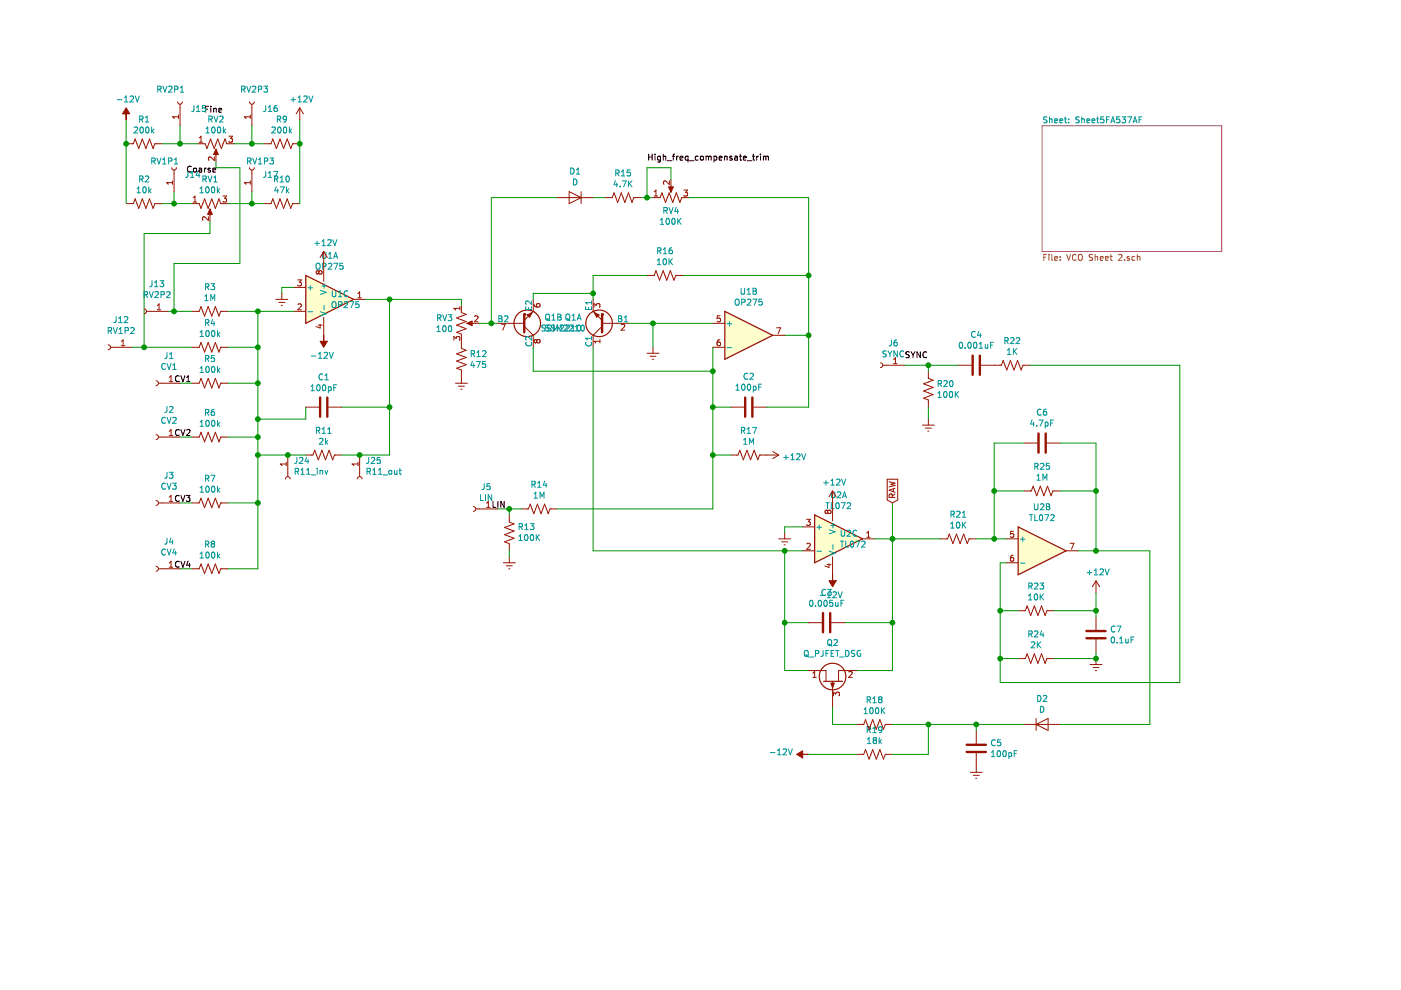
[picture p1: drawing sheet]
<svg xmlns="http://www.w3.org/2000/svg" width="297mm" height="210mm" viewBox="0 0 297 210" stroke-linecap="round" stroke-linejoin="round" font-family="sans-serif">
<g fill="none" stroke="#981200" stroke-width=".21">
<path d="M26.7 30.5h1.6l.4-1 .7 2 .8-2 .7 2 .8-2 .8 2 .3-1h1.6M42 30.5h1.5l.4 1 .7-2 .8 2 .8-2 .7 2 .8-2 .4 1h1.5M42.2 30.1h.8M42.2 29.2l.4-.3v1.2M45.5 33.3v.8l-1-.8-.3 .2 .1 .5M45.8 32v2.3M48.5 28.9h.8l-.4 .5 .3 .1 .1 .4-.2 .2-.6-.1M55.9 30.5h1.6l.3-1 .8 2 .8-2 .7 2 .8-2 .8 2 .3-1h1.6M63.6 22.9l-.8 1.2M63.6 22.9v2.5M63.6 22.9l.7 1.2M26.7 43.2h1.6l.4-1 .7 2 .8-2 .7 2 .8-2 .8 2 .3-1h1.6"/>
<path d="M40.7 43.2h1.5l.4 1 .8-2 .7 2 .8-2 .8 2 .7-2 .4 1h1.5M41 42.8h.7M41 41.9l.3-.3v1.2M44.2 46v.7l-.9-.7-.4 .2 .1 .5M44.5 44.7v2.3M47.3 41.6h.7l-.4 .5 .4 .1v.4l-.2 .2-.5-.1M55.9 43.2h1.6l.3-1 .8 2 .8-2 .7 2 .8-2 .8 2 .3-1h1.6M63.1 59.3h.8l-.4 .5 .3 .1 .1 .5-.2 .2-.6-.1M67.6 57.6l-.3-.2-.3 .2v.3l.3 .2 .3-.2M67.6 57.6l.2-.2h.3l.2 .2v.4l-.2 .1h-.3l-.2-.2M67.6 57.6v.3M68.6 53.3v6.4"/>
<path d="M68.6 53.3l-.7 1.3M68.6 53.3l.8 1.3M137.2 58.4h1.5l.4-1 .7 2 .8-2 .8 2 .7-2 .8 2 .4-1h1.5M40.7 66h1.5l.4-1 .8 2 .7-2 .8 2 .8-2 .7 2 .4-1h1.5M40.7 73.6h1.5l.4-1 .8 2 .7-2 .8 2 .8-2 .7 2 .4-1h1.5M58.5 63.5h2.5M59.1 64.1h1.3M59.6 64.7h.3M59.7 62.2v1.3M62.3 66h2.5M62.3 60.9h2.5M63.2 64.5l.5-.1 .2 .4-.8 .9h.8"/>
<path d="M67.5 68.9h.8M67.9 68.8v.7l-.9-.3M68.6 67.3v3.8M75 63.5h2.5M75.9 63.1h.7M75.9 62.2l.3-.3v1.2M96.2 72.1v-.8l.5 .5 .1-.4 .5-.1 .2 .3-.1 .5M97.5 65v.7M97.5 65.4h-1.3l.4 .3M97.8 64.7v1.6l1 .4-2 .7 2 .8-2 .7 2 .8-2 .8 1 .3v3.1l1 .4-2 .7 2 .8-2 .8 2 .7-2 .8 1 .4v2.7M99.3 68.6h2.3M100.6 67.1l.5-.1 .3 .3-.8 .9h.8"/>
<path d="M108 68.6h3.2M111.2 69.2l1.9 1.9M113.1 66h.1M113.1 66l-1.9 1.9M137.2 74.9h2.5M137.8 75.5h1.3M138.3 76.2h.3M138.4 73.6v1.3M196.8 78.7v1.5l1 .4-2 .8 2 .7-2 .8 2 .8-2 .7 1 .4v1.5M203.2 77.4h2.8M208 77.4h4.3l.4-1 .8 2.1 .7-2.1 .8 2.1 .7-2.1 .8 2.1 .4-1.1h1.5M40.7 81.2h1.5l.4-1 .8 2.1 .7-2.1 .8 2.1 .8-2.1 .7 2.1 .4-1.1h1.5"/>
<path d="M40.7 92.7h1.5l.4-1 .8 2 .7-2 .8 2 .8-2 .7 2 .4-1h1.5M64.8 96.5h1.5l.4-1 .8 2 .8-2 .7 2 .8-2 .7 2 .4-1h1.5M96.6 81.2h2.5M97.2 81.9h1.3M97.7 82.5h.3M154.9 96.5h1.6l.3-1 .8 2 .8-2 .7 2 .8-2 .8 2 .3-1h1.6M154.9 86.3h2.8M159.8 86.3h2.8M195.6 90.1h2.5M196.2 90.8h1.3M196.7 91.4h.3M196.8 88.9v1.2"/>
<path d="M217.1 93.9h2.8M222 93.9h2.8M40.7 106.6h1.5l.4-1 .8 2 .7-2 .8 2 .8-2 .7 2 .4-1h1.5M106.7 119.3h2.6M107.3 120h1.3M108 109.2v1.5l1 .4-2 .7 2 .8-2 .8 2 .7-2 .8 1 .4v1.5M108 118.1v1.2M110.5 107.9h1.5l.4-1 .8 2 .7-2 .8 2 .8-2 .7 2 .4-1h1.5M165.1 114.2h2.5M165.7 114.9h1.3M166.2 115.5h.3M166.4 113v1.2"/>
<path d="M170.2 116.8h2.5M170.2 111.7h2.5M171 110.1h.8l-.4 .5 .3 .1 .1 .5-.3 .2-.5-.1M171.1 115.3l.4-.1 .3 .3-.8 1h.8M175.4 119.7h.8M175.5 108.4l-.3-.2-.3 .2v.2l.3 .3 .3-.3M175.5 108.4l.2-.2h.3l.2 .2-.1 .4-.1 .1h-.3l-.2-.3M175.5 108.4v.2M175.8 119.5v.8l-.9-.3M176.5 106.6v3.8M176.5 118.1v3.8M182.9 114.2h2.5"/>
<path d="M183.8 113.9h.7M183.8 113l.3-.3v1.2M199.4 114.2h1.5l.4-1 .7 2.1 .8-2.1 .8 2.1 .7-2.1 .8 2.1 .4-1.1h1.5M213.3 114.2h2.6M213.3 119.3h2.6M214.8 117.7h-.2a.79 .79 0 0 0-.1 1.3l.3-.1 .2-.4-.3-.3h-.2l-.3 .3M214.9 112.7h-.6l-.1 .6 .5-.2 .3 .3v.3l-.3 .2-.5-.1M226 116.8h2.6M226.9 115.2h.8l-.5 1.3M40.7 120.6h1.5l.4-1 .8 2 .7-2 .8 2 .8-2 .7 2 .4-1h1.5M107.9 120.6h.2M215.9 139.6h1.5l.4-1 .7 2.1 .8-2.1 .8 2.1 .7-2.1 .8 2.1 .4-1.1h1.5"/>
<path d="M215.9 129.5h1.5l.4-1 .7 2 .8-2 .8 2 .7-2 .8 2 .4-1h1.5M232.4 130.8v2.7M232.4 135.6v2.8M181.6 153.6h1.5l.4-1 .8 2 .7-2 .8 2 .7-2 .8 2 .4-1h1.5M181.6 159.9h1.5l.4-1 .8 2.1 .7-2.1 .8 2.1 .7-2.1 .8 2.1 .4-1.1h1.5M207 154.9v2.8M207 159.7v4.1M217.1 153.6h7.7M219.7 152.3v2.6M219.7 153.6l2.5-1.3v2.6zM205.7 163.8h2.6M206.4 164.4h1.2"/>
<path d="M206.9 165h.2"/>
</g>
<g fill="none" stroke="#009596" stroke-width=".21">
<path d="M24.9 21.1h1M26.4 21.6h.7M26.4 20.7l.3-.4v1.3M27.6 20.5l.5-.2 .2 .4-.8 .9h.8M28.4 27l.5-.1 .3 .4-.8 .9h.8M28.7 20.3l.4 1.3 .4-1.3M29.1 40l.3-.4v1.3M29.6 25.3l.7-.1v-.5l-.7-.1v1.3M29.6 38l.7-.1v-.5l-.7-.1v1.3M29.8 27l.2-.1a.67 .67 0 0 1 .4 .7 .67 .67 0 0 1-.4 .6l-.3-.5zM29.9 25.3l.4 .6M29.9 38l.4 .6"/>
<path d="M30.4 39.7l.2-.1a.69 .69 0 0 1 .4 .7 .69 .69 0 0 1-.4 .6l-.3-.5zM30.8 25.9h.7M30.8 25l.4-.4v1.3M30.8 37.4l.5-.1 .2 .4-.7 .9h.7M31 27l.2-.1a.69 .69 0 0 1 .4 .7 .69 .69 0 0 1-.4 .6l-.3-.5zM31.5 39.6v1.3M32.2 26.9v1.3M32.3 27.7l.3 .5M32.6 27.4l-.4 .4M42.4 40l.4-.4v1.3M43 38l.6-.1 .2-.2-.1-.3-.7-.1v1.3M43.3 38l.5 .6"/>
<path d="M43.7 28.2h.7M43.7 27.3l.3-.4v1.3M43.7 39.7l.2-.1a.67 .67 0 0 1 .5 .7 .67 .67 0 0 1-.5 .6l-.3-.5zM44.1 37.3l.4 1.3 .4-1.3M44.3 25.3l.6-.1 .1-.2-.1-.3-.6-.1v1.3M44.6 25.3l.4 .6M44.9 39.7l.2-.1a.69 .69 0 0 1 .4 .7 .69 .69 0 0 1-.4 .6l-.3-.5zM45 27l.2-.1a.67 .67 0 0 1 .4 .7 .67 .67 0 0 1-.4 .6l-.3-.5zM45.3 38.6h.7M45.3 37.7l.4-.4v1.3M45.4 24.6l.4 1.3 .4-1.3M46.1 39.6v1.3"/>
<path d="M46.2 27l.2-.1a.69 .69 0 0 1 .4 .7 .69 .69 0 0 1-.4 .6l-.3-.5zM46.6 24.7l.5-.1 .2 .4-.8 .9h.8M47.4 26.9v1.3M47.5 27.7l.3 .5M47.8 27.4l-.4 .4M57.6 27l.5-.1 .3 .4-.8 .9h.8M58.2 38l.6-.1 .1-.5-.7-.1v1.3M58.5 38l.4 .6M58.6 39.6l-.3 .9h.7M58.8 25.3l.7-.1v-.5l-.7-.1v1.3M59 27l.2-.1a.67 .67 0 0 1 .4 .7 .67 .67 0 0 1-.4 .6l-.3-.5zM59.1 25.3l.4 .6"/>
<path d="M59.4 38.6h.7M59.4 39.6h.9l-.6 1.3M59.4 37.7l.4-.4v1.3M60.2 27l.2-.1a.69 .69 0 0 1 .4 .7 .69 .69 0 0 1-.4 .6l-.3-.5zM60.7 25.2l-.2 .2-.4-.1-.1-.1 .1-.5 .4-.1 .2 .3-.1 .9-.5 .1M60.7 37.4l.2-.1a.67 .67 0 0 1 .5 .6 .67 .67 0 0 1-.5 .7l-.3-.5zM60.7 39.6v1.3M61.3 26.9v1.3M61.4 27.7l.4 .5M61.7 21.1h1M61.8 27.4l-.5 .4M62.2 20.7v.9"/>
<path d="M63.2 21.6h.7M63.2 20.7l.4-.4v1.3M64.4 20.5l.5-.2 .2 .4-.8 .9h.8M65.5 20.3l.4 1.3 .4-1.3M29.1 40.9h.7M31.7 40.4l.3 .5M32 40l-.5 .5M42.4 40.9h.7M46.2 40.4l.4 .5M46.6 40l-.5 .5M58.9 40v.9M60.9 40.4l.3 .5"/>
<path d="M61.2 40l-.5 .5M66.8 51.6h.9M67.1 56l.2-.2a.45 .45 0 0 1 .6 .4l-.2 .8h-.5a.92 .92 0 0 1-.1-1zM67.2 51.1v1M68.3 51.2l.3-.4v1.3M68.3 52.1h.7M68.4 53.5v1l.2 .3 .4-.1 .1-.2v-1M68.4 56.5l.6-.1 .1-.2v-.3l-.7-.1v1.3M69.5 50.9l.5-.1 .2 .4-.8 .9h.8M69.6 55.9l.5-.1 .2 .4-.8 .9h.8M69.6 54.8h.8M69.6 53.9l.4-.4v1.3"/>
<path d="M70.6 50.8l.4 1.3 .4-1.3M70.7 54.8l.5-1.3 .4 1.3M70.8 55.8h.8l-.5 1.3M70.9 54.4h.6M72.7 55.8h-.6l-.1 .6 .5-.1 .3 .2v.4l-.3 .2-.5-.1M139.4 56.1h.7M139.4 55.2l.3-.4v1.3M139.4 53.2l.6-.1 .1-.4-.7-.2v1.3M139.7 53.2l.4 .6M140.6 52.9l.4-.4v1.3M140.6 53.8h.8M140.7 55l.2-.2a.67 .67 0 0 1 .4 .7 .67 .67 0 0 1-.4 .6l-.3-.5z"/>
<path d="M141.8 54.8v1.3M142 55.4l.6 .7M142.5 52.5l-.5 .2-.2 .4 .1 .6 .6 .1 .1-.2-.1-.5-.4-.1-.3 .3M142.6 54.8l-.8 .8M42.4 71.3h.7M42.4 70.4l.4-.3v1.2M42.4 78l.4-.3v1.3M42.4 79h.7M43.4 63.7h.7M43.4 62.8l.4-.3v1.2M43.6 60.8l.6-.1v-.4l-.6-.1v1.2M43.6 68.4l.6-.1v-.4l-.6-.1v1.2"/>
<path d="M43.6 76l.6-.1v-.4l-.6-.1v1.3M43.8 70.2l.1-.1a.67 .67 0 0 1 .5 .6 .67 .67 0 0 1-.5 .6l-.3-.4zM43.8 77.8l.1-.1a.67 .67 0 0 1 .5 .6 .67 .67 0 0 1-.5 .7 .83 .83 0 0 1-.1-1.2zM43.9 60.8l.4 .6M43.9 68.4l.4 .6M43.9 76l.4 .7M44.7 63.7v-1.2l.4 .9 .4-.9v1.2M44.7 60.2h.8l-.4 .4 .3 .2 .1 .4-.2 .2-.6-.1M44.9 70.2l.3-.1a.69 .69 0 0 1 .4 .6 .69 .69 0 0 1-.4 .6l-.4-.4zM44.9 77.8l.3-.1a.69 .69 0 0 1 .4 .6 .69 .69 0 0 1-.4 .7l-.4-.5zM45.1 67.7l-.3 .9h.8M45.4 68.2v.8"/>
<path d="M45.4 75.4h-.6v.6l.5-.1 .2 .2v.3l-.2 .3-.5-.2M46.1 70.1v1.2M46.1 77.7v1.3M46.2 70.9l.4 .4M46.2 78.5l.4 .5M46.6 70.5l-.5 .5M46.6 78.1l-.5 .5M65.3 66.1h1M65.3 61h1M65.8 60.5v1M66 75.5h1M67.5 75.1l.4-.4v1.3"/>
<path d="M67.5 76h.8M67.9 66.1l1.3 .4-1.3 .5M67.9 61.5l1.3 .5-1.3 .4M68.2 60.6h1M68.7 60.2v.9M68.7 64.7v1M68.7 74.8l.5-.1 .2 .4-.7 .9h.7M69.8 74.7l.4 1.3 .5-1.3M70.5 64.1l.2-.1a.45 .45 0 0 1 .5 .4l-.1 .8h-.5a.92 .92 0 0 1-.1-1.1zM70.5 61.7v1l.2 .2h.4l.1-.2v-1M71.7 62.9h.8M71.7 62l.4-.3v1.2"/>
<path d="M71.8 64.6h.6l.1-.2-.1-.3-.6-.1v1.2M73 64.1l.5-.1 .2 .3-.8 .9h.8M73.7 61.8a.56 .56 0 0 0-.8 .5 .56 .56 0 0 0 .8 .5M74.1 64h.9l-.6 1.2M76.1 64h-.6l-.1 .6 .5-.2 .2 .3v.3l-.2 .2-.5-.1M92.6 70.3h.8M92.6 69.4l.4-.4v1.3M92.8 67.4l.6-.1 .1-.1-.1-.3-.6-.2v1.3M93.1 67.4l.4 .6M93.9 66.7l.4 1.3 .4-1.3M94 69.2l.1-.2a.67 .67 0 0 1 .5 .7 .67 .67 0 0 1-.5 .6l-.3-.5zM95 66.7h.8l-.4 .5 .3 .1v.6l-.1 .1-.6-.1"/>
<path d="M95.2 69.2l.2-.2a.69 .69 0 0 1 .4 .7 .69 .69 0 0 1-.4 .6l-.3-.5zM99.9 75h.6l.1-.5-.7-.2v1.3M100.2 76.6l-.3 .9h.7M100.2 75l.4 .6M100.4 77.1v.8M101 76.7h.8l-.5 1.2M101.1 75.6h.7M101.1 74.7l.4-.4v1.3M102.3 74.5l.5-.2 .3 .4-.8 .9h.8M102.9 76.7h-.6v.6l.1-.2 .5 .1v.6l-.1 .1-.5-.1M158.5 79.3a.56 .56 0 0 0-.8 .5 .56 .56 0 0 0 .8 .5M159 79.3l.5-.2 .2 .4-.7 .9h.7"/>
<path d="M203.5 72.7l.2-.1a.69 .69 0 0 1 .4 .6 .69 .69 0 0 1-.4 .6l-.3-.4zM204.6 73.7v.1M205.3 72.7l.2-.1a.67 .67 0 0 1 .4 .6 .67 .67 0 0 1-.4 .6l-.3-.4zM206.5 72.7l.2-.1a.69 .69 0 0 1 .4 .6 .69 .69 0 0 1-.4 .6l-.3-.4zM206.8 70.4a.56 .56 0 0 0-.8 .5 .56 .56 0 0 0 .8 .5M207.5 70.2l-.3 .9h.8M207.6 73.8h.7M207.6 72.9l.4-.3v1.2M207.8 70.7v.8M208.9 73v.8l.5-.1M209.4 73v.8M210 73.2h.4"/>
<path d="M210.6 72.6h-.6v1.2M213.1 72.2h.6v-.5l-.6-.1v1.2M213.4 72.2l.4 .6M213.6 75.2h.7M213.6 74.2l.4-.3v1.3M214.2 71.7l.5-.1 .3 .3-.8 .9h.8M214.9 73.9v1.3M215 74.4l.6 .8M215.5 71.7l.4-.1 .3 .3-.8 .9h.8M215.6 73.9l-.7 .7M42.4 89.5l.4-.4v1.3M42.4 90.4h.7"/>
<path d="M43.6 87.5l.6-.1v-.5l-.6-.1v1.3M43.8 89.2l.1-.1a.67 .67 0 0 1 .5 .7 .67 .67 0 0 1-.5 .6 .83 .83 0 0 1-.1-1.2zM43.9 87.5l.4 .6M44.9 89.2l.3-.1a.69 .69 0 0 1 .4 .7 .69 .69 0 0 1-.4 .6l-.4-.5zM45.4 86.8h-.2a.79 .79 0 0 0-.2 1.3l.4-.1 .1-.5-.2-.2h-.3l-.2 .2M46.1 89.1v1.3M46.2 89.9l.4 .5M46.6 89.5l-.5 .5M67.1 91.3l.6-.1v-.5l-.6-.1v1.3M67.4 91.3l.4 .6M67.7 93.1l.5-.2 .3 .4-.8 .9h.8M68.3 91l.4-.4v1.3"/>
<path d="M68.3 91.9h.7M69 92.9v1.3M69.1 93.7l.4 .5M69.5 91l.4-.4v1.3M69.5 91.9h.7M69.5 93.4l-.5 .4M156 82.7h.7M156 81.8l.4-.3v1.2M157.2 91.3l.6-.1 .1-.5-.7-.1v1.3M157.4 81.6l.1-.1a.67 .67 0 0 1 .5 .6 .67 .67 0 0 1-.5 .6l-.3-.5zM157.5 91.3l.4 .6M157.7 94.2h.7"/>
<path d="M157.7 93.3l.3-.4v1.3M158.4 91.9h.7M158.4 91l.4-.4v1.3M158.6 81.6l.2-.1a.69 .69 0 0 1 .4 .6 .69 .69 0 0 1-.4 .6l-.4-.5zM158.9 94.2v-1.3l.4 .9 .5-.9v1.3M159.6 90.6h.8l-.5 1.3M159.7 81.9h.4l.2 .2-.1 .6h-.5M159.7 81.9v1.3M160.9 82.1h.4M161.5 81.5h-.6v1.2M198.9 83.4l.3-.4v1.3M198.9 84.3h.7"/>
<path d="M198.9 81.3h.6l.1-.5-.7-.1v1.3M199.2 81.3l.4 .7M200.1 80.8l.5-.1 .2 .3-.7 1h.7M200.2 83.1l.2-.1a.67 .67 0 0 1 .4 .6 .67 .67 0 0 1-.4 .7l-.3-.5zM201.4 83.1l.2-.1a.69 .69 0 0 1 .4 .6 .69 .69 0 0 1-.4 .7l-.3-.5zM201.5 80.8l.1-.1a.67 .67 0 0 1 .5 .6 .67 .67 0 0 1-.5 .7l-.3-.5zM202.5 83v1.3M202.7 83.6l.6 .7M203.3 83l-.8 .7M218.8 89l-.3 .9h.8M219.1 89.5v.8M219.8 90.2v.1"/>
<path d="M220.3 89.1h.8l-.5 1.2M220.7 86.9a.56 .56 0 0 0-.8 .5 .56 .56 0 0 0 .8 .5M221.6 89.5v1.3M221.6 89.5h.4l.2 .2-.1 .6h-.5M221.8 86.8h-.2a.79 .79 0 0 0-.1 1.2h.3l.1-.5-.2-.3h-.2l-.3 .3M222.7 89.7h.5M223.4 89.1h-.7v1.2M42.4 103.4l.4-.3v1.2M42.4 117.4l.4-.4v1.3M42.4 104.3h.7M42.4 118.3h.7M43.6 101.4l.6-.1v-.4l-.6-.1v1.2"/>
<path d="M43.6 115.4l.6-.1v-.4l-.6-.2v1.3M43.8 103.2l.1-.1a.67 .67 0 0 1 .5 .6 .67 .67 0 0 1-.5 .6l-.3-.4zM43.8 117.2l.1-.2a.67 .67 0 0 1 .5 .7 .67 .67 0 0 1-.5 .6l-.3-.5zM43.9 101.4l.4 .6M43.9 115.4l.4 .6M44.7 100.8h.9l-.6 1.2M44.9 103.2l.3-.1a.69 .69 0 0 1 .4 .6 .69 .69 0 0 1-.4 .6l-.4-.4zM44.9 117.2l.3-.2a.69 .69 0 0 1 .4 .7 .69 .69 0 0 1-.4 .6l-.4-.5zM45 115.3l-.2-.3 .2-.3h.3l.2 .3-.2 .3M45 115.3l-.2 .2v.3l.2 .2h.4l.1-.2v-.3l-.2-.2M45 115.3h.3M46.1 103.1v1.2"/>
<path d="M46.1 117v1.3M46.2 103.9l.4 .4M46.2 117.8l.4 .5M46.6 103.5l-.5 .5M46.6 117.5l-.5 .5M110 114.6h.7M110 113.7l.4-.4v1.3M110.1 111.7l.6-.1v-.4l-.6-.2v1.3M110.4 111.7l.4 .6M111.3 111.4l.3-.4v1.3M111.3 112.3h.7M111.3 113.5l.2-.2a.67 .67 0 0 1 .5 .7 .67 .67 0 0 1-.5 .6l-.3-.5z"/>
<path d="M112.4 111h.8l-.4 .5 .3 .1 .1 .5-.2 .2-.6-.1M112.6 113.5l.1-.2a.69 .69 0 0 1 .5 .7 .69 .69 0 0 1-.5 .6l-.3-.5zM112.8 102.7l.6-.1v-.4l-.6-.2v1.3M113.1 102.7l.4 .6M113.2 105.6h.7M113.2 104.7l.4-.4v1.3M113.7 113.3v1.3M113.9 113.9l.5 .7M114 102.4l.4-.4v1.3M114 103.3h.7M114.4 113.3l-.7 .8M114.5 105.6v-1.3l.4 1 .4-1v1.3"/>
<path d="M115.5 102l-.3 .9h.8M115.8 102.5v.8M173.2 116.9h1M173.2 111.8h1M173.7 111.3v1M175.1 106.6h.7M175.5 106.6v1.3M175.8 116.9l1.3 .4-1.3 .4M175.8 112.3l1.3 .5-1.3 .4M176.1 111.4h1M176.2 106.6v1.3h.7M176.3 104.3v1l.2 .2h.4l.1-.2v-1"/>
<path d="M176.6 110.9v1M176.6 115.5v1M177.3 106.7l.2-.1a.69 .69 0 0 1 .4 .6 .69 .69 0 0 1-.4 .7l-.3-.5zM177.5 104.4l.5-.1 .3 .3-.8 .9h.8M178.2 114.7h.7M178.3 106.6h.9l-.5 1.3M178.3 112.4v1.1l.3 .2 .4-.1 .1-.1v-1.1M178.5 114.7v1.3M178.6 105.5l.5-1.2 .4 1.2M178.8 105.2h.5M179.3 114.7v1.3h.6M179.6 106.7l.5-.1 .3 .3-.8 1h.8"/>
<path d="M179.6 112.5l.5-.1 .3 .4-.8 .9h.8M180.4 114.9l.2-.2a.69 .69 0 0 1 .4 .7 .69 .69 0 0 1-.4 .6l-.3-.5zM181.4 114.7h.9l-.6 1.3M181.6 112.5a.56 .56 0 0 0-.8 .6 .56 .56 0 0 0 .8 .5M182.7 114.9l.5-.2 .2 .4-.8 .9h.8M201.6 112h.7M201.6 111.1l.3-.4v1.3M201.6 109h.6l.1-.5-.7-.1v1.3M201.9 109l.4 .7M202.8 108.5l.5-.1 .3 .3-.8 1h.8M202.9 110.8l.2-.1a.67 .67 0 0 1 .4 .6 .67 .67 0 0 1-.4 .7l-.3-.5zM204 109.7h.8"/>
<path d="M204 108.7l.4-.3v1.3M204 110.7v1.3M204.2 111.3l.6 .7M204.8 110.7l-.8 .7M216.4 114.3h.9M216.4 119.4h.9M216.8 113.8v1M218.3 109.1h.7M218.6 109.1v1.3M219.3 106.8v1.1l.3 .2 .3-.1 .2-.1v-1.1M219.4 109.1v1.3h.6M220.5 109.2l.2-.1a.69 .69 0 0 1 .4 .7 .69 .69 0 0 1-.4 .6l-.3-.5z"/>
<path d="M220.6 106.9l.5-.1 .2 .4-.8 .9h.8M221.5 109.1h.8l-.5 1.3M221.9 106.8h.4l.2 .3-.2 .3 .3 .2-.1 .4-.6 .1zM221.9 107.4h.4M222.8 109.2l.5-.1 .2 .4-.8 .9h.8M218.1 127.2h.7M218.1 126.3l.3-.4v1.3M218.1 124.3l.6-.1 .1-.5-.7-.1v1.3M218.1 134.4h.6l.1-.5-.7-.1v1.2M218.4 134.4l.4 .6M218.4 124.3l.4 .6M218.7 136.2l.4-.1 .3 .3-.8 1h.8"/>
<path d="M219.3 123.7l.5-.1 .3 .4-.8 .9h.8M219.3 133.9l.5-.1 .3 .3-.8 .9h.8M219.4 126.1l.2-.2a.67 .67 0 0 1 .4 .7 .67 .67 0 0 1-.4 .6l-.3-.5zM219.9 136.1v1.3M220.1 136.6l.6 .8M220.5 123.6h.8l-.5 .5 .4 .1 .1 .5-.3 .2-.5-.1M220.5 125.9v1.3M220.7 136.1l-.8 .7M220.7 126.5l.6 .7M220.8 133.7l-.3 .9h.8M221.2 134.2v.8M221.3 125.9l-.8 .8"/>
<path d="M235.7 135.2l.2-.2a.67 .67 0 0 1 .4 .7 .67 .67 0 0 1-.4 .6l-.3-.5zM236.4 132.9a.56 .56 0 0 0-.8 .5 .56 .56 0 0 0 .8 .5M236.8 132.7h.9l-.6 1.3M236.8 136.2v.1M237.4 136.3h.7M237.4 135.4l.4-.4v1.3M238.7 135.5v.8l.5-.1M239.2 135.5v.8M239.8 135.6h.4M240.4 135h-.6v1.3M183.2 151.3h.7M183.2 150.4l.4-.4v1.3"/>
<path d="M183.9 148.4l.6-.1v-.4l-.6-.2v1.3M183.9 154.7h.6v-.5l-.6-.1v1.2M183.9 157.7h.7M183.9 156.7l.4-.3v1.3M184.2 154.7l.4 .6M184.2 148.4l.4 .6M184.5 150.2l.2-.2a.67 .67 0 0 1 .4 .7 .67 .67 0 0 1-.4 .6l-.3-.5zM185.1 155.3h.7M185.1 148.1l.3-.4v1.3M185.1 154.4l.3-.3v1.2M185.1 149h.7M185.4 156.9l-.3 .3v.2l.3 .3 .3-.1 .1-.2v-.4l-.2-.1"/>
<path d="M185.4 156.9l-.3-.2 .3-.3 .4 .1v.3l-.2 .1M185.4 156.9h.2M185.8 150.1l.1-.1a.69 .69 0 0 1 .4 .7 .69 .69 0 0 1-.4 .6 .83 .83 0 0 1-.1-1.2zM186.4 156.4v1.3M186.5 148.3l-.2-.3 .2-.3h.3l.2 .3-.2 .3M186.5 148.3l-.2 .2v.4l.2 .1h.4l.1-.2v-.3l-.2-.2M186.5 157.2l.4 .5M186.5 148.3h.3M186.9 156.8l-.5 .5M186.9 150v1.3M187 154.6l-.2 .3-.4-.1-.1-.6 .5-.1 .2 .2-.1 .7-.1 .3h-.4M187.1 150.6l.5 .7"/>
<path d="M187.6 150l-.7 .8M210.2 159.5l.4-.3v1.2M211 157a.56 .56 0 0 0-.8 .5 .56 .56 0 0 0 .8 .5M211.5 159.3l.2-.1a.67 .67 0 0 1 .5 .6 .67 .67 0 0 1-.5 .6l-.3-.5zM212.1 156.8h-.5l-.1 .7 .5-.2 .2 .3v.3l-.2 .2-.5-.1M212.7 159.3l.2-.1a.69 .69 0 0 1 .4 .6 .69 .69 0 0 1-.4 .6l-.3-.5zM213.9 159.6h.3l.3 .2-.1 .6h-.5M213.9 159.6v1.3M215 159.8h.5M215.6 159.2h-.6v1.2M220 147.5a.64 .64 0 0 1 .7 .6 .64 .64 0 0 1-.7 .6zM220.6 149.8a.64 .64 0 0 1 .7 .6 .64 .64 0 0 1-.7 .6z"/>
<path d="M221.2 147.6l.5-.1 .2 .3-.7 .9h.7M210.2 160.4h.7"/>
</g>
<g fill="#981200" stroke="#981200" stroke-width=".21">
<path d="M45.8 31.6l.5 1.2h-1z"/>
<path d="M44.5 44.3l.5 1.2h-1z"/>
<path d="M99 68.6l1.1-.6v1.1z"/>
<path d="M26.7 22.9l.8 1.2h-.8v1.3v-1.3h-.7z" fill-rule="evenodd"/>
<path d="M68.6 71.1v1.3h.8l-.8 1.2-.7-1.2h.7z" fill-rule="evenodd"/>
</g>
<g fill="#fffecd" stroke="#fffecd" stroke-width=".25">
<path d="M64.8 58.4l10.2 5.1-10.2 5.1z"/>
<path d="M172.7 109.2l10.2 5-10.2 5.1z"/>
<path d="M215.9 111.7l10.1 5.1-10.1 5.1z"/>
</g>
<g fill="none" stroke="#981200" stroke-width=".25">
<path d="M64.8 58.4l10.2 5.1-10.2 5.1zM172.7 109.2l10.2 5-10.2 5.1zM215.9 111.7l10.1 5.1-10.1 5.1z"/>
<circle cx="111.8" cy="68.6" r="2.82"/>
</g>
<path d="M111.2 66.7v3.8M206.2 75.4v4.1M207.7 75.4v4.1M158 84.3v4.1M159.5 84.3v4.1M220.2 91.9v4.1M221.7 91.9v4.1M230.3 135.3h4.1M230.3 133.8h4.1M205 159.4h4M205 157.9h4" fill="none" stroke="#981200" stroke-width=".51"/>
<g fill="none" stroke="#009300" stroke-width=".21">
<path d="M26.7 25.4v17.8M38.2 30.5h3.8M45.8 34.3v1.3h5.1v20.3h-14v10.1h3.8M49.6 30.5h3.8M63.6 25.4v17.8M36.9 43.2h3.8M44.5 47v2.5h-13.9v24.1h10.1M53.4 43.2h2.5M48.3 66h14M48.3 73.6h6.4M54.7 66v26.7h-6.4M62.3 60.9h-2.6v1.3"/>
<path d="M77.5 63.5h20.3v1.2M82.6 63.5v33M48.3 81.2h6.4M54.7 96.5h6.3M64.8 86.3v2.6h-10.1M72.4 96.5h3.8M72.4 86.3h10.2M48.3 106.6h6.4M48.3 120.6h6.4"/>
</g>
<circle cx="111.2" cy="66.7" r=".25" fill="#981200"/>
<path d="M111.8 66.8l1-.5-.5 1z" fill-rule="evenodd" fill="#981200" stroke="#981200" stroke-width=".21"/>
<path d="M105.4 68.6h2.6M106.3 68.7h.8l-.5 1.3M113.1 63.5v2.5M113.1 71.1v2.5M113.2 64.5l.2 .4 .4 .2 .7-.1v-.5l-.2-.1-.5 .1-.1 .3 .3 .3M113.8 72.2l-.3-.2-.3 .2v.3l.3 .2 .3-.2M113.8 72.2l.2-.2h.3l.2 .2v.4l-.2 .1h-.3l-.2-.2M113.8 72.2v.3M125.8 66h.1M125.8 66l1.9 1.9M127.7 68.6h3.1M127.7 69.2l-1.9 1.9" fill="none" stroke="#981200" stroke-width=".21"/>
<g fill="none" stroke="#009596" stroke-width=".21">
<path d="M105.8 67h.4l.2 .2-.2 .4 .3 .2-.2 .4h-.5zM105.8 67.6h.4M107 67.1l.4-.1 .3 .3-.8 .9h.8M111.5 65v.6h1.2v-.6M111.6 72.6a.56 .56 0 0 0 .5 .8 .56 .56 0 0 0 .5-.8M112.1 65.2v.4M112.7 63.8v.8l-.9-.8-.3 .2 .1 .5M112.7 71.3v.8l-.9-.8-.3 .3 .1 .5M115.7 66.8l.3-.2a.44 .44 0 0 1 .5 .4v.7l-.5 .2-.3-.2zM115.9 67.6l.7 .4M116.4 69l-.5-.1-.2 .1 .1 .5 .5 .2 .1 .3-.2 .2-.5-.1M117 67.9h.7"/>
<path d="M117 67l.4-.4v1.3M117.6 69l-.5-.1-.2 .1 .1 .5 .5 .1 .1 .4-.3 .2-.4-.1M118.1 70.2v-1.3l.5 .9 .4-.9v1.3M118.3 66.6h.4l.2 .3-.2 .3 .3 .2-.1 .4-.6 .1zM118.3 67.2h.4M119.5 69l.5-.1 .3 .4-.8 .9h.8M120.7 69l.5-.1 .3 .4-.8 .9h.8M121.9 70.2h.8M121.9 69.3l.4-.4v1.3M123.3 69l.2-.1a.69 .69 0 0 1 .4 .6 .69 .69 0 0 1-.4 .7l-.3-.5z"/>
</g>
<circle cx="127" cy="68.6" r="2.82" fill="none" stroke="#981200" stroke-width=".25"/>
<path d="M127.7 66.7v3.8" fill="none" stroke="#981200" stroke-width=".51"/>
<circle cx="127.7" cy="66.7" r=".25" fill="#981200"/>
<g fill="#981200" stroke="#981200" stroke-width=".21">
<path d="M141.7 39.6h1.1l-.5 1.2z"/>
<path d="M176.1 144.8h.8l-.4 1.1z"/>
<path d="M126 66.3l1 .5-.5 .5z" fill-rule="evenodd"/>
<path d="M176.5 121.9v1.2h.8l-.8 1.3-.7-1.3h.7z" fill-rule="evenodd"/>
<path d="M168.9 159.9l1.3-.7v.7h1.2h-1.2v.8z" fill-rule="evenodd"/>
</g>
<g fill="none" stroke="#981200" stroke-width=".21">
<path d="M36.4 35.6a.51 .51 0 0 0 .5 .5 .51 .51 0 0 0 .5-.5M36.6 38.3v.8M36.6 38.7h-1.3l.4 .4M36.9 36.1v4.5M37.7 21.6a.51 .51 0 0 0 .5 .5 .51 .51 0 0 0 .5-.5M37.8 24.4v.7M37.8 24.8h-1.2l.3 .3M38.2 22.1v4.6M52.9 21.6a.51 .51 0 0 0 .5 .5 .51 .51 0 0 0 .5-.5M52.9 35.6a.51 .51 0 0 0 .5 .5 .51 .51 0 0 0 .5-.5M53.1 24.8h-1.3l.4 .3M53.1 24.4v.7"/>
<path d="M53.1 38.3v.8M53.1 38.7h-1.3l.4 .4M53.4 22.1v4.6M53.4 36.1v4.5M141.9 38.3v.8l-.9-.8-.3 .3 .1 .5M142.3 38.1v2.3M118.1 41.9h7.7M120.7 40.6l2.5 1.3-2.5 1.3zM123.2 40.6v2.6M128.3 41.9h1.5l.4-1 .8 2 .7-2 .8 2 .7-2 .8 2 .4-1h1.5M138.4 41.9h1.6l.3-1 .8 2 .8-2 .7 2 .8-2 .8 2 .3-1h1.6M138.7 41.6h.7"/>
<path d="M138.7 40.7l.4-.4v1.3M145 40.3h.8l-.5 .5 .4 .1 .1 .4-.3 .3-.5-.2M22.9 73.1a.51 .51 0 0 1 .5 .5 .51 .51 0 0 1-.5 .5M23.4 73.6h4.6M25.7 73.3h.8M25.7 72.4l.4-.4v1.3M30.6 65.5a.51 .51 0 0 1 .5 .5 .51 .51 0 0 1-.5 .5M31.1 66h4.5M33.3 64.8l.4-.4v1.3M33.3 65.7h.8M125.8 63.5v2.5M125.8 71.1v2.5"/>
<path d="M125.9 65.2v-.8l.5 .4 .1-.4h.5l.2 .2-.1 .6M127.2 72v.7M127.2 72.4h-1.3l.4 .3M130.8 68.6h2.6M131.7 68.9l.5-.2 .3 .4-.8 .9h.8M151.1 68.6h2.6M151.1 73.6h2.6M152.6 72h-.2a.79 .79 0 0 0-.1 1.3h.3l.2-.5-.3-.3h-.2l-.3 .3M152.7 67h-.6l-.1 .6 .5-.2 .3 .3v.3l-.3 .2-.5-.1M163.8 71.1h2.6M164.7 69.5h.8l-.5 1.3M186.7 76.9a.51 .51 0 0 1 .5 .5 .51 .51 0 0 1-.5 .5"/>
<path d="M187.2 77.4h4.6M189.5 77.1h.7M189.5 76.2l.3-.4v1.3M33.1 92.2a.51 .51 0 0 1 .5 .5 .51 .51 0 0 1-.5 .5M33.1 80.7a.51 .51 0 0 1 .5 .5 .51 .51 0 0 1-.5 .6M33.6 92.7h4.6M33.6 81.2h4.6M35.9 80l.4-.4v1.3M35.9 91.4l.4-.3v1.2M35.9 92.3h.7M35.9 80.9h.7M60.7 98v.7"/>
<path d="M60.7 98.4h-1.3l.4 .3M61 96.5v4.5M64.8 86.3h2.8M69.6 86.3h2.8M75.9 98.4h-1.3l.4 .3M75.9 98v.7M76.2 96.5v4.5M162.6 96.5h2.5M163.8 95.7l1.3 .8M165.1 96.5l-1.3 .7M33.1 106.1a.51 .51 0 0 1 .5 .5 .51 .51 0 0 1-.5 .5M33.6 106.6h4.6"/>
<path d="M35.9 105.4l.4-.4v1.3M35.9 119.4l.4-.4v1.3M35.9 106.3h.7M60.5 101.6a.51 .51 0 0 1 .5-.6 .51 .51 0 0 1 .5 .6M75.7 101.6a.51 .51 0 0 1 .5-.6 .51 .51 0 0 1 .6 .6M100.4 107.4a.51 .51 0 0 1 .5 .5 .51 .51 0 0 1-.5 .5M100.9 107.9h4.5M103.2 107.6h.7M103.2 106.7l.3-.4v1.3M176.5 104.1l-.7 1.3M176.5 104.1v2.5M176.5 104.1l.8 1.3"/>
<path d="M188.1 101.6h2.2v4.4l-1.1 .6-1.1-.6zM188.5 102.1l1.3 .3-.9 .3 .9 .2-1.3 .3M189.2 105.5l-.1-.7h-.5l-.1 .7h1.3M189.4 103.6v.6M189.8 104.7l-.6 .5M189.8 103.5l-1.3 .4 1.3 .5M217.1 104.1h1.6l.3-1 .8 2 .8-2 .7 2 .8-2 .8 2 .3-1h1.6M33.1 120.1a.51 .51 0 0 1 .5 .5 .51 .51 0 0 1-.5 .5M33.6 120.6h4.6M35.9 120.3h.7M171.4 132h2.8M176.3 132h2.8"/>
<path d="M232.4 123.1l-.8 1.3M232.4 123.1v2.6M232.4 139.6v1.3M232.4 123.1l.7 1.3M171.4 142.2h3.7v2.3M172.3 143.6h.8M172.3 142.7l.4-.3v1.2M176.5 144.5v5.3M176.7 147.5v-.8l.5 .5 .1-.4 .4-.1 .3 .3-.2 .5M179.9 142.5l.5-.1 .3 .3-.8 .9h.8M181.6 142.2h-3.8v2.3M231.1 140.9h2.5"/>
<path d="M231.7 141.5h1.3M232.2 142.2h.3"/>
</g>
<g fill="none" stroke="#009596" stroke-width=".21">
<path d="M33.4 18.9l.7-.1v-.4l-.7-.1v1.2M33.8 18.9l.4 .6M34.5 18.3l.5 1.2 .4-1.2M35.8 18.4l.4-.1 .3 .3-.8 .9h.8M37 18.9h.6l.1-.5-.7-.1v1.2M38.2 19.5h.8M38.2 18.6l.4-.3v1.2M51.2 18.9l.7-.1v-.4l-.7-.1v1.2M51.5 18.9l.5 .6M52.3 18.3l.4 1.2 .5-1.2M53.5 18.4l.5-.1 .2 .3-.7 .9h.7M54.8 18.9h.6l.1-.5-.7-.1v1.2"/>
<path d="M55.9 18.3h.8l-.4 .4 .4 .2v.5l-.2 .1-.6-.1M32.2 34.2l.7-.1v-.5l-.7-.1v1.3M32.5 34.2l.4 .6M33.3 33.5l.4 1.3 .4-1.3M34.5 34.8h.7M34.5 33.9l.3-.4v1.3M35.8 34.2l.6-.1v-.5l-.6-.1v1.3M37 34.8h.7M37 33.9l.3-.4v1.3M39.8 36.3v1.1l-.4 .2M40.4 37.6h.7M40.4 36.7l.4-.4v1.3"/>
<path d="M41.1 22.4v1.1l-.5 .1M41.6 23.6h.8M41.6 22.7l.4-.3v1.2M41.9 36.3l-.3 .9h.8M42.2 36.8v.8M43.5 22.4h-.6v.6l.4-.1 .3 .2v.3l-.3 .2-.4-.1M52.5 34.2l.7-.1v-.5l-.7-.1v1.3M52.8 34.2l.4 .6M53.6 33.5l.4 1.3 .4-1.3M54.8 34.8h.7M54.8 33.9l.4-.4v1.3M56.1 34.2l.6-.1v-.5l-.6-.1v1.3"/>
<path d="M56.3 22.4v1.1l-.4 .1M56.3 36.3v1.1l-.4 .2M56.9 23.6h.7M56.9 22.7l.4-.3v1.2M56.9 36.7l.4-.4v1.3M56.9 37.6h.7M57.2 33.5h.8l-.4 .5 .3 .1v.5l-.1 .2-.6-.2M58 36.3h.9l-.5 1.3M58.7 22.4l-.4 .1-.2 .4v.6l.6 .1 .1-.2-.1-.5h-.3l-.3 .2M121 35.6a.64 .64 0 0 1 .7 .7 .64 .64 0 0 1-.7 .6zM121.6 37.9a.64 .64 0 0 1 .7 .7 .64 .64 0 0 1-.7 .6zM122.2 36.9h.7"/>
<path d="M122.2 36l.4-.4v1.3M130.5 38.3l-.3 .9h.8M130.5 36.7l.7-.1v-.4l-.7-.2v1.3M130.8 38.8v.8M130.9 36.7l.4 .6M131.5 39.5v.1M131.7 36.4l.4-.4v1.3M131.7 37.3h.8M131.9 38.3h.9l-.6 1.3M133.3 38.3v1.3M133.4 38.9l.6 .7M133.6 36h-.6v.6l.4-.1 .3 .3v.3l-.3 .2-.4-.1"/>
<path d="M134 38.3l-.7 .8M222 24.8h-.5l-.2 .1v.3l.6 .3 .1 .3-.3 .2h-.4M222.5 24.8v1.2M222.5 25.3l.5-.1 .1 .8M223.6 25.6l.6-.1-.1-.3h-.3l-.2 .2 .1 .6h.4M224.7 25.6l.6-.1-.1-.3h-.3l-.2 .2 .1 .6h.4M225.7 25.2h.5M225.8 24.8v1.1l.4 .1M226.6 25.9v.1M226.6 25.2v.2M228.8 24.8h-.5l-.2 .1v.3l.6 .3 .1 .3-.2 .2h-.5M229.3 25.3l.5-.1 .1 .8"/>
<path d="M229.3 24.8v1.2M230.4 25.6l.7-.1-.1-.3h-.4l-.2 .2 .1 .6h.5M231.5 25.6l.6-.1v-.3h-.4l-.2 .2 .1 .6h.5M232.5 25.2h.5M232.7 24.8v1.1l.3 .1M234 24.8h-.6l-.1 .6 .5-.2 .3 .3v.3l-.3 .2-.5-.1M234.6 25.4h.4M235.2 24.8h-.6v1.2M235.5 26l.4-1.2 .5 1.2M235.6 25.7h.7M237.4 24.8h-.6l-.1 .6 .2-.2 .5 .2v.5l-.2 .1-.5-.1M237.9 24.8h.8l-.5 .4 .4 .2 .1 .4-.3 .2-.5-.1"/>
<path d="M239.1 24.8h.8l-.5 1.2M240.2 26l.4-1.2 .5 1.2M240.3 25.7h.7M241.5 25.4h.4M242.1 24.8h-.6v1.2M32.2 59.5v1.1l-.5 .2M32.8 59.9l.3-.4v1.3M33.9 59.5h.8l-.4 .5 .3 .1 .1 .5-.2 .2-.6-.1M140 47.6h.7M140 46.6l.4-.3v1.3M140.8 44.6h.6l.1-.2-.1-.3-.6-.1v1.3M141.1 44.6l.4 .7"/>
<path d="M141.3 46.4l.2-.1a.67 .67 0 0 1 .5 .6 .67 .67 0 0 1-.5 .7l-.3-.5zM141.8 44l.5 1.3 .4-1.3M142.6 46.4l.1-.1a.69 .69 0 0 1 .5 .6 .69 .69 0 0 1-.5 .7l-.3-.5zM143.4 43.9l-.3 .9h.8M143.6 44.4v.9M143.7 46.3v1.3M143.9 46.9l.5 .7M144.4 46.3l-.7 .7M22.9 70.1l.7-.1v-.4l-.7-.2v1.3M23.2 70.1l.5 .6M24 69.4l.5 1.3 .4-1.3M24.6 67.1v1.1l-.5 .2"/>
<path d="M25.1 68.4h.8M25.1 67.5l.4-.4v1.3M25.2 70.7h.8M25.2 69.8l.4-.4v1.3M26.4 67.3l.4-.2 .3 .4-.8 .9h.8M26.5 70.1h.6l.1-.5-.7-.2v1.3M27.7 69.6l.5-.2 .2 .4-.7 .9h.7M30.6 62.5l.6-.1v-.4l-.6-.2v1.3M30.9 62.5l.4 .6M31.6 61.8l.5 1.3 .4-1.3M32.8 60.8h.7M32.9 62l.4-.2 .3 .4-.8 .9h.8"/>
<path d="M34.1 62.5l.6-.1 .1-.4-.7-.2v1.3M35.1 77.2a.58 .58 0 0 0-.8 .5 .58 .58 0 0 0 .7 .6l.1-.1M35.3 62l.5-.2 .3 .4-.8 .9h.8M35.4 74.7v1l-.2 .3h-.3M35.4 77.1l.5 1.2 .4-1.2M35.9 76h.8M35.9 75.1l.4-.4v1.3M36.6 78.3h.8M36.6 77.4l.4-.3v1.2M68.4 79.4a.56 .56 0 0 0-.8 .5 .56 .56 0 0 0 .8 .5M68.9 79.6l.4-.3v1.2M115.6 69l-.5-.1-.2 .1 .1 .5 .5 .2 .1 .3-.2 .2-.5-.1"/>
<path d="M116.8 69l-.5-.1-.1 .1v.5l.5 .1 .1 .4-.2 .2-.5-.1M117.3 70.2v-1.3l.5 .9 .4-.9v1.3M118.7 69l.5-.1 .3 .4-.8 .9h.8M120 69l.4-.1 .3 .4-.8 .9h.8M120 66.8l.3-.2a.44 .44 0 0 1 .5 .4l-.1 .7-.4 .2-.3-.2zM120.2 67.6l.7 .4M121.2 70.2h.7M121.2 69.3l.3-.4v1.3M121.3 67.9h.7M121.3 67l.3-.4v1.3M122.4 67.9l.4-1.3 .4 1.3M122.5 67.5h.6"/>
<path d="M122.5 69l.2-.1a.69 .69 0 0 1 .4 .6 .69 .69 0 0 1-.4 .7l-.3-.5zM124.2 65v.6h1.2v-.6M124.3 72.6a.56 .56 0 0 0 .5 .8 .56 .56 0 0 0 .5-.8M124.8 65.2v.4M125.4 63.8v.7M125.4 71.3v.8M125.4 71.7h-1.2l.3 .4M125.4 64.2h-1.2l.3 .3M131.2 67h.4l.2 .2-.2 .4 .3 .2-.3 .4h-.4zM131.2 67.6h.4M132.4 68.2h.7M132.4 67.3l.3-.3v1.2"/>
<path d="M154.2 68.6h.9M154.2 73.7h.9M154.6 68.1v1M155.9 63.6l.3-.2a.45 .45 0 0 1 .5 .5l-.2 .7h-.4a.92 .92 0 0 1-.2-1zM157.1 61.1v1.1l.3 .2 .3-.1 .2-.1v-1.1M157.3 64.1l.6-.1 .1-.1-.1-.3-.6-.2v1.3M158.4 62.4h.7M158.4 61.5l.4-.4v1.3M158.5 63.6l.5-.2 .2 .4-.8 .9h.8M159.6 63.4h.9l-.6 1.3M159.7 61.1h.4l.3 .3-.3 .3 .3 .3-.1 .3-.6 .1zM159.7 61.7h.4"/>
<path d="M161.5 63.4h-.6v.6l.5-.1 .2 .3v.3l-.2 .2-.5-.1M187.9 74.5l-.5-.1-.2 .1 .1 .5 .5 .2 .1 .2-.2 .3-.5-.1M188.3 74.4l.4 .7M188.7 75.1v.6M189 72.1v.9l-.2 .3-.3 .1M189.1 74.4l-.4 .7M190.1 72.1h-.2a.79 .79 0 0 0-.1 1.3l.3-.1 .2-.5-.3-.2h-.2l-.3 .2M190.3 74.4v1.3l-.8-1.3v1.3M191.6 74.5a.56 .56 0 0 0-.8 .5 .56 .56 0 0 0 .8 .5M35.1 88.6a.58 .58 0 0 0-.8 .5 .58 .58 0 0 0 .7 .6l.1-.1M35.4 86.2v.9l-.2 .3h-.3M35.4 88.5l.5 1.3 .4-1.3"/>
<path d="M35.9 86.3l.5-.1 .3 .3-.8 .9h.8M36.6 88.6l.5-.1 .3 .3-.8 1h.8M62.6 100l.6-.1 .1-.2v-.3l-.7-.1v1.3M62.9 100l.4 .6M62.9 97v1.1l-.4 .2M63.5 97.1l.5-.1 .2 .3-.8 1h.8M63.8 99.7l.4-.4v1.3M65 96.9l-.3 .9h.8M65 99.7l.4-.4v1.3M65.3 97.4v.9M65.9 82.8h.8M65.9 81.9l.4-.3v1.2"/>
<path d="M67.3 81.7l.1-.1a.67 .67 0 0 1 .5 .6 .67 .67 0 0 1-.5 .6l-.3-.4zM67.3 99.3v.1M67.3 99.7v.9M67.8 99.7v.9M67.8 99.9l.5-.1 .1 .8M68.5 81.7l.2-.1a.69 .69 0 0 1 .4 .6 .69 .69 0 0 1-.4 .6l-.3-.4zM68.9 99.7l.3 .9 .3-.9M68.9 80.5h.7M69.6 82.1l.4-.1 .2 .2-.1 .6h-.5M69.6 82v1.3M70.8 82.2h.4M71.4 81.6h-.6v1.2"/>
<path d="M77.8 100l.6-.1 .2-.2-.1-.3-.7-.1v1.3M78.1 100l.5 .6M78.2 97l-.1 1.1-.4 .2M78.7 97.1l.5-.1 .2 .3-.7 1h.7M79 99.7l.4-.4v1.3M80.2 99.7l.4-.4v1.3M80.6 97h-.6l-.1 .6 .5-.1 .3 .2v.3l-.3 .3-.5-.2M82.5 99.8l.5 .1v.6l-.3 .1-.3-.3zM83.6 99.7l.1 .8 .5-.1M84.2 99.7v.9M84.6 99.7h.5M84.8 99.3v1.1l.3 .2"/>
<path d="M166.2 97h1M166.6 96.5v1M167.7 97.5h.7M167.7 96.6l.3-.4v1.3M168.9 96.3l.5-.1 .2 .4-.8 .9h.8M170 96.2l.4 1.3 .4-1.3M219.4 98.9l.6-.1 .1-.4-.7-.2v1.3M219.7 98.9l.4 .6M220.6 98.4l.5-.2 .2 .4-.8 .9h.8M222.5 98.2h-.6l-.1 .6 .5-.1 .2 .3v.3l-.2 .2-.5-.1M35.1 116.5a.58 .58 0 0 0-.8 .5 .58 .58 0 0 0 .7 .6l.1-.1M35.1 102.6a.58 .58 0 0 0-.8 .5 .58 .58 0 0 0 .7 .6l.1-.1"/>
<path d="M35.4 100.1v.9l-.2 .4h-.3M35.4 114.1v.9l-.2 .3-.3 .1M35.4 116.4l.5 1.3 .4-1.3M35.4 102.4l.5 1.3 .4-1.3M35.9 100.1h.8l-.5 .5 .4 .1 .1 .5-.3 .2-.5-.1M36.2 114l-.3 .9h.8M36.5 114.5v.9M36.6 102.4h.8l-.4 .5 .3 .2v.5l-.2 .1-.5-.1M37 116.4l-.4 .8h.8M37.2 116.8v.9M63.8 100.6h.7M65 100.6h.7"/>
<path d="M66 100.7h1M79 100.6h.8M80.2 100.6h.8M81.2 100.7h1M101.9 104.9v1.2h.6M102.7 102.5v1l-.2 .3h-.3M102.9 104.9v1.2M103.9 102.5h-.6l-.1 .7 .5-.2 .2 .3v.3l-.2 .2-.5-.1M104.2 104.9v1.2l-.7-1.2v1.2M174.6 102.4h1M175.1 101.9v1M176.2 102.9h.7"/>
<path d="M176.2 101.9l.3-.3v1.3M177.4 101.7l.5-.1 .2 .3-.8 1h.8M178.5 101.6l.4 1.3 .4-1.3M219.9 101.8h.7M219.9 100.9l.3-.4v1.3M221.1 101.8v-1.3l.4 1 .5-1v1.3M170.6 138.1l.2-.2a.44 .44 0 0 1 .6 .4l-.1 .7-.5 .2-.2-.2zM170.8 138.9l.6 .4M171.6 139.3h1M171.8 127.4l.2-.1a.69 .69 0 0 1 .4 .6 .69 .69 0 0 1-.4 .6l-.4-.4zM172.9 138.6l.7-.1v-.5l-.7-.1v1.3M172.9 128.4v.1"/>
<path d="M173.6 127.4l.2-.1a.67 .67 0 0 1 .4 .6 .67 .67 0 0 1-.4 .6l-.3-.4zM173.9 126.3h1M174.5 137.9v1.1l-.5 .2M174.8 127.4l.2-.1a.69 .69 0 0 1 .4 .6 .69 .69 0 0 1-.4 .6l-.3-.4zM175 126.1l-.2 .1M175 125.1a.59 .59 0 0 0-.8 .2 .59 .59 0 0 0 .2 .8l.3 .1M175.1 138.5h.4M175.4 126.7h.7M175.4 125.8l.4-.3v1.2M175.5 125h.7l-.4 .4 .4 .2v.4l-.2 .2-.5-.1M175.5 135.8l.3-.2a.44 .44 0 0 1 .5 .4v.7l-.5 .2-.3-.2zM175.7 137.9h-.6v1.3"/>
<path d="M175.7 136.6l.7 .4M176.2 138.5h.4M176.5 127.3h-.6v.6l.2-.1 .4 .1v.5l-.1 .1-.5-.1M176.6 125.6l.5-.1 .2 .3-.8 .9h.8M176.8 135.7l.5-.1 .2 .4-.7 .9h.7M176.8 137.9h-.6v1.3h.6M177.2 127.7v.8l.5-.1M177.2 137.9h.7M177.5 137.9v1.3M177.7 125.5l.4 1.2 .5-1.2M177.7 127.7v.8M178 139.3h1"/>
<path d="M178.3 127.9h.4M178.9 127.3h-.6v1.2M179.3 137.9a.64 .64 0 0 1 .7 .6 .64 .64 0 0 1-.7 .7zM181.2 138l-.5-.1-.1 .1v.5l.6 .2v.2l-.2 .3-.5-.1M182.4 138a.57 .57 0 0 0-.7 .6 .57 .57 0 0 0 .8 .5v-.5h-.2M230.5 121.4h1M231 120.9v1M232 121.9h.8M232 121l.4-.4v1.3M233.2 120.7l.5-.1 .2 .4-.7 .9h.7M234.3 120.6l.4 1.3 .5-1.3M163.3 159.6h1"/>
<path d="M164.8 159.1l.4-.3v1.2M166.1 158.9l.4-.1 .3 .3-.8 .9h.8M167.1 158.8l.5 1.2 .4-1.2M164.8 160h.8"/>
</g>
<g fill="none" stroke="#009300" stroke-width=".21">
<path d="M38.2 26.7v3.8h-3.8M53.4 26.7v3.8h2.5M142.3 38.1v-2.5h-5.1v6.3M36.9 40.6v2.6h-2.5M53.4 40.6v2.6h-5.1M118.1 41.9h-13.9v26.7M125.8 41.9h2.5M135.9 41.9h2.5M137.2 58.4h-11.4v5.1M144.8 58.4h26.6M146.1 41.9h25.3v44.4h-8.8M28 73.6h2.6"/>
<path d="M35.6 66h1.3M101.6 68.6h3.8M113.1 73.6v5.1h38M125.8 62.2h-12.7v1.3M125.8 73.6v43.2h44.4M133.4 68.6h17.7M138.4 68.6v5M151.1 73.6v34.3h-33M166.4 71.1h5M191.8 77.4h11.4M196.8 77.4v1.3M218.4 77.4h31.7v67.3h-38v-25.4h1.2"/>
<path d="M38.2 81.2h2.5M38.2 92.7h2.5M54.7 92.7v27.9M61 96.5h3.8M76.2 96.5h6.4M151.1 86.3h3.8M151.1 96.5h3.8M196.8 86.3v2.6M217.1 93.9h-6.3v20.3M224.8 93.9h7.6v22.9M38.2 106.6h2.5M105.4 107.9h5.1"/>
<path d="M108 107.9v1.3M108 116.8v1.3M166.4 116.8v25.4h5M170.2 111.7h-3.8v1.3M185.4 114.2h14M189.2 106.6v35.6h-7.6M207 114.2h6.3M210.8 104.1h6.3M224.8 104.1h7.6M228.6 116.8h15.2v36.8h-19M38.2 120.6h2.5M166.4 132h5"/>
<path d="M179.1 132h10.1M212.1 129.5h3.8M212.1 139.6h3.8M223.5 129.5h8.9M232.4 125.7v5.1M232.4 138.4v1.2h-8.9M171.4 159.9h10.2M176.5 149.8v3.8h5.1M189.2 153.6h27.9M196.8 153.6v6.3h-7.6M207 153.6v1.3"/>
</g>
<path d="M220.9 26.7h38.1v26.6h-38.1z" fill="none" stroke="#982296" stroke-width=".21"/>
<g fill="none" stroke="#969400" stroke-width=".21">
<path d="M221.3 54.5h.4M221.9 53.9h-.6v1.3M222.4 53.9v.2M222.4 54.4v.8M223 53.9v1.1l.2 .2M223.6 54.8l.6-.1-.1-.3h-.3l-.2 .1 .1 .7h.4M224.8 55.1v.1M224.8 54.4v.1M226.2 53.9l.4 1.3 .4-1.3M228.1 54.1a.55 .55 0 0 0-.7 .1 .55 .55 0 0 0 0 .7l.4 .3 .3-.1M228.7 54.1l.2-.2a.45 .45 0 0 1 .6 .5l-.1 .6-.5 .2-.2-.2zM231.7 54l-.5-.1-.2 .2v.3l.5 .3 .2 .3-.3 .2h-.5"/>
<path d="M232.2 54.5l.5-.1v.8M232.2 53.9v1.3M233.3 54.8l.6-.1-.1-.3h-.3l-.2 .1v.7h.5M234.4 54.8l.6-.1-.1-.3h-.3l-.2 .1v.7h.5M235.3 54.4h.5M235.5 53.9v1.1l.3 .2M237.1 54.1l.5-.2 .3 .4-.8 .9h.8M238.4 55.1v.1M239.5 54.4h-.4l-.1 .1v.2l.5 .1v.4h-.5M240.6 54.4h-.4l-.2 .2 .1 .6h.5M241.1 54.5l.5-.1 .1 .8M241.1 53.9v1.3"/>
</g>
<g fill="none" stroke="#000" stroke-width=".21">
<path d="M40.5 35.4a.56 .56 0 0 0-.8 .5 .56 .56 0 0 0 .8 .5M41.1 35.8l.2-.1 .3 .1-.1 .6h-.4zM42.2 35.7h.4l.2 .1v.6l-.5 .1-.1-.2v-.2l.6-.1M43.4 35.7v.8M43.6 23.1h.4M43.7 35.7l-.3 .2M44.2 22.5h-.6v1.3M44.6 35.7h-.3l-.2 .1 .1 .2 .4 .1v.3h-.5M44.7 22.5v.2M44.7 23v.8M45.1 36.1l.6-.1v-.3h-.4l-.2 .1 .1 .6h.5M45.3 23v.8"/>
<path d="M45.3 23.1l.5-.1 .1 .8M46.4 23.4l.6-.1-.1-.3h-.3l-.2 .1v.6h.5M137.5 32.7v1.3M137.5 33.3h.8M138.3 32.7v1.3M138.9 32.7v.1M138.9 33.1v.9M140 33.1v1.2l-.2 .1-.3-.1M140 33.2l-.3-.1-.3 .2 .1 .6h.5M140.6 33.2h.5l.1 .8M140.6 32.7v1.3M141.5 34.1h.9"/>
<path d="M142.6 33.1h.4M143 32.7l-.3 .2v1.1M143.5 33.1v.9M143.8 33.1l-.3 .2M144.2 33.5l.6-.1-.1-.2-.3-.1-.2 .2 .1 .6h.4M145.9 33.2l-.4-.1-.2 .2 .1 .6h.5M145.9 33.1v1.3M146.2 34.1h1M148 33.2l-.4-.1-.2 .2 .1 .6h.5M148.6 33.2l.3-.1 .3 .2-.2 .6-.3 .1-.2-.3zM149.7 33.2l.3-.1 .2 .2M149.7 33.1v.9"/>
<path d="M150.2 33.3l.2-.2 .3 .1 .1 .8M150.2 33.3v.7M151.4 33.2l.3-.1 .3 .2-.1 .6h-.5M151.4 33.1v1.3M152.5 33.5l.6-.1-.1-.2-.3-.1-.2 .2v.6h.5M153.6 33.2h.5l.1 .8M153.6 33.1v.9M155.2 33.2l-.3-.1-.2 .2 .1 .2 .4 .1v.3h-.5M155.8 33.2h.5v.8M156.3 33.4l-.6 .3 .1 .2h.5M156.8 33.1h.5M156.9 32.7v1.1l.4 .2"/>
<path d="M157.6 33.5l.6-.1-.1-.2-.3-.1-.2 .2 .1 .6h.4M158.4 34.1h1M159.5 33.1h.5M159.7 32.7v1.1l.3 .2M160.5 33.1v.9M160.8 33.1l-.3 .2M161.2 32.7v.1M161.2 33.1v.9M161.8 33.2l.4-.1 .2 .2M161.8 33.1v.9M162.4 33.3l.2-.2 .3 .1v.8M162.4 33.3v.7"/>
<path d="M38 79.8a.56 .56 0 0 0-.8 .5 .56 .56 0 0 0 .8 .5M38.3 79.6l.5 1.3 .4-1.3M192.8 74.6h-.5l-.2 .1v.4l.6 .2 .1 .3-.3 .2h-.4M193.1 74.6l.5 .6M193.6 75.2v.6M194 74.6l-.4 .6M195.1 74.6v1.2l-.7-1.2v1.2M196.5 74.7a.58 .58 0 0 0-.8 .5 .58 .58 0 0 0 .7 .6l.1-.1M38 91.2a.56 .56 0 0 0-.8 .5 .56 .56 0 0 0 .8 .5M38.3 91.1l.5 1.2 .4-1.2M39.6 80.9h.7M39.6 80l.3-.4v1.3"/>
<path d="M39.6 91.2l.4-.1 .3 .3-.8 .9h.8M38 105.2a.56 .56 0 0 0-.8 .5 .56 .56 0 0 0 .8 .5M38 119.1a.56 .56 0 0 0-.8 .5 .56 .56 0 0 0 .8 .5M38.3 105l.5 1.3 .4-1.3M38.3 119l.5 1.3 .4-1.3M39.5 105h.8l-.4 .5 .3 .1v.7l-.7-.1M39.9 118.9l-.3 .9h.8M40.2 119.4v.9M104.5 106.3v1.3h.6M105.6 106.3v1.3M106.9 106.3v1.3l-.7-1.3v1.3"/>
</g>
<path d="M153.7 66l10.1 5.1-10.1 5.1z" fill="#fffecd" stroke="#fffecd" stroke-width=".25"/>
<g fill="none" stroke="#981200" stroke-width=".25">
<path d="M153.7 66l10.1 5.1-10.1 5.1zM174.6 144.5h3.8M178.4 144.5h.1"/>
<circle cx="176.5" cy="143.4" r="2.82"/>
</g>
<path d="M67.9 84.3v4.1M69.4 84.3v4.1M174.5 130v4.1M176 130v4.1" fill="none" stroke="#981200" stroke-width=".51"/>
<g fill="#009300" stroke="#009300" stroke-width=".21">
<circle cx="63.6" cy="30.5" r=".51"/>
<circle cx="26.7" cy="30.5" r=".51"/>
<circle cx="54.7" cy="81.2" r=".51"/>
<circle cx="54.7" cy="73.6" r=".51"/>
<circle cx="54.7" cy="66" r=".51"/>
<circle cx="54.7" cy="88.9" r=".51"/>
<circle cx="54.7" cy="96.5" r=".51"/>
<circle cx="82.6" cy="86.3" r=".51"/>
<circle cx="82.6" cy="63.5" r=".51"/>
<circle cx="137.2" cy="41.9" r=".51"/>
<circle cx="104.2" cy="68.6" r=".51"/>
<circle cx="125.8" cy="62.2" r=".51"/>
<circle cx="151.1" cy="96.5" r=".51"/>
<circle cx="166.4" cy="116.8" r=".51"/>
<circle cx="166.4" cy="132" r=".51"/>
<circle cx="189.2" cy="132" r=".51"/>
<circle cx="196.8" cy="153.6" r=".51"/>
<circle cx="207" cy="153.6" r=".51"/>
<circle cx="189.2" cy="114.2" r=".51"/>
<circle cx="212.1" cy="129.5" r=".51"/>
<circle cx="232.4" cy="129.5" r=".51"/>
<circle cx="232.4" cy="139.6" r=".51"/>
<circle cx="212.1" cy="139.6" r=".51"/>
<circle cx="210.8" cy="114.2" r=".51"/>
<circle cx="210.8" cy="104.1" r=".51"/>
<circle cx="232.4" cy="116.8" r=".51"/>
<circle cx="232.4" cy="104.1" r=".51"/>
<circle cx="38.2" cy="30.5" r=".51"/>
<circle cx="53.4" cy="30.5" r=".51"/>
<circle cx="53.4" cy="43.2" r=".51"/>
<circle cx="36.9" cy="43.2" r=".51"/>
<circle cx="36.9" cy="66" r=".51"/>
<circle cx="30.6" cy="73.6" r=".51"/>
<circle cx="196.8" cy="77.4" r=".51"/>
<circle cx="171.4" cy="58.4" r=".51"/>
<circle cx="151.1" cy="86.3" r=".51"/>
<circle cx="171.4" cy="71.1" r=".51"/>
<circle cx="151.1" cy="78.7" r=".51"/>
<circle cx="138.4" cy="68.6" r=".51"/>
<circle cx="54.7" cy="92.7" r=".51"/>
<circle cx="54.7" cy="106.6" r=".51"/>
<circle cx="108" cy="107.9" r=".51"/>
<circle cx="61" cy="96.5" r=".51"/>
<circle cx="76.2" cy="96.5" r=".51"/>
</g>
</svg>
